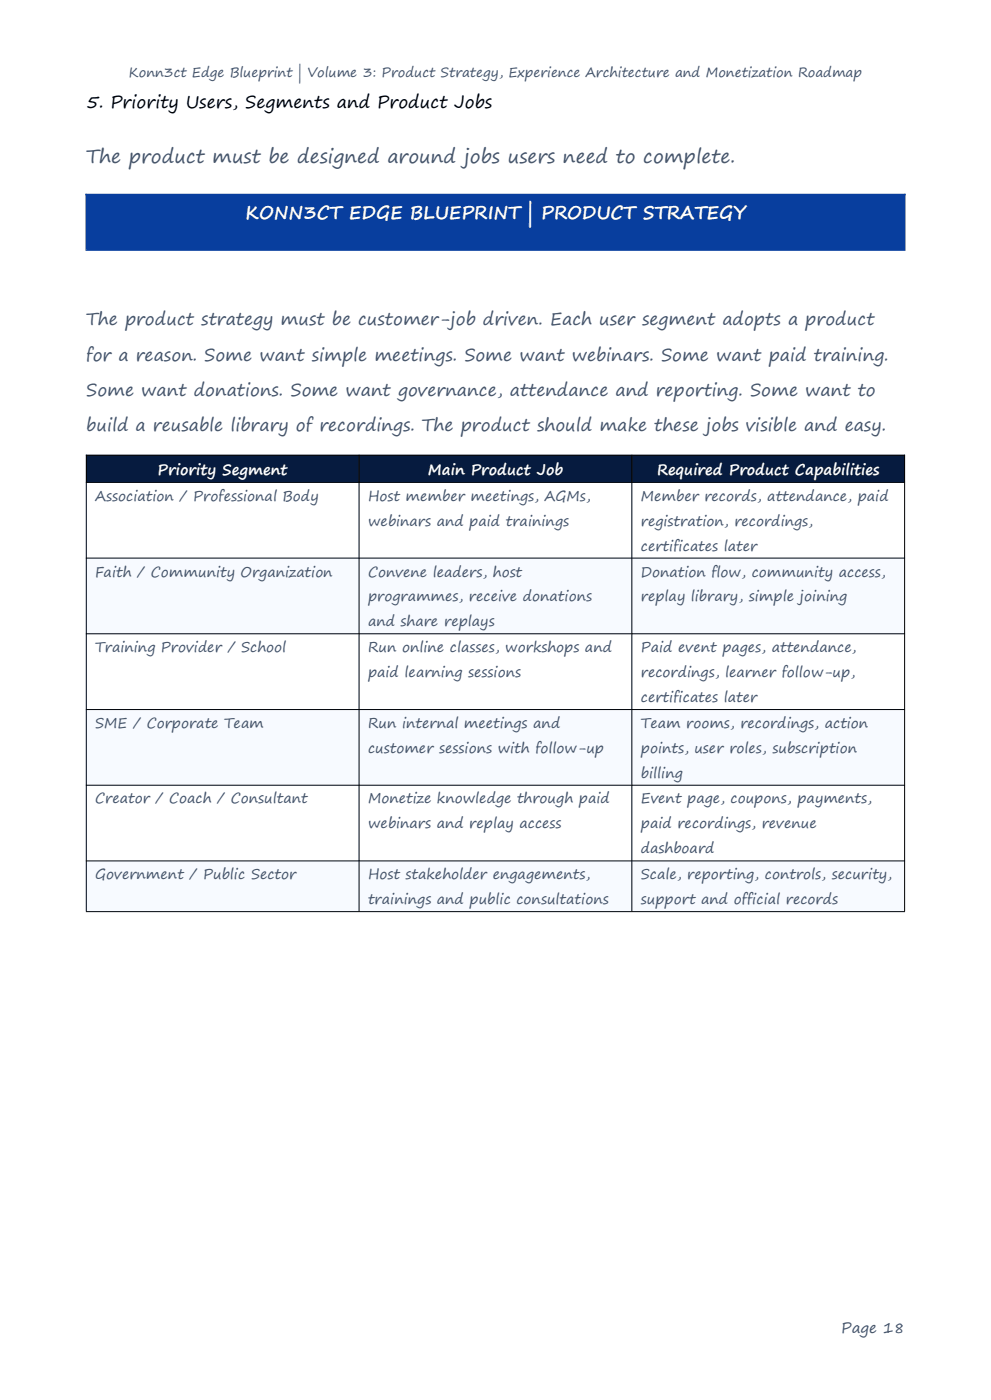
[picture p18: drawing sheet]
<svg xmlns="http://www.w3.org/2000/svg" width="210mm" height="297mm" viewBox="0 0 210 297" stroke-linecap="round" stroke-linejoin="round" font-family="sans-serif">
<defs><g id="words">
<text font-size="4.1" fill="#44546a" x="18.3" y="34.5">The product must be designed around jobs users need to complete.</text>
<text font-size="3.9" fill="#fff" x="52" y="46.4">KONN3CT EDGE BLUEPRINT | PRODUCT STRATEGY</text>
<text font-size="3.7" x="18.3" y="23">5. Priority Users, Segments and Product Jobs</text>
<g font-size="3.7" fill="#44546a">
<text x="18.3" y="69">The product strategy must be customer-job driven. Each user segment adopts a product</text>
<text x="18.3" y="76.5">for a reason. Some want simple meetings. Some want webinars. Some want paid training.</text>
<text x="18.3" y="84">Some want donations. Some want governance, attendance and reporting. Some want to</text>
<text x="18.3" y="91.5">build a reusable library of recordings. The product should make these jobs visible and easy.</text>
</g>
<g font-size="3.2" fill="#fff">
<text x="33.4" y="100.6">Priority Segment</text>
<text x="90.7" y="100.6">Main Product Job</text>
<text x="139.3" y="100.6">Required Product Capabilities</text>
</g>
<text font-size="3.2" fill="#44546a" x="178.3" y="282.7">Page 18</text>
<g font-size="3" fill="#44546a">
<text x="20.2" y="106.2">Association / Professional Body</text>
<text x="78" y="106.2">Host member meetings, AGMs,</text>
<text x="135.8" y="106.2">Member records, attendance, paid</text>
<text x="78" y="111.5">webinars and paid trainings</text>
<text x="135.8" y="111.5">registration, recordings,</text>
<text x="135.8" y="116.8">certificates later</text>
<text x="20.2" y="122.3">Faith / Community Organization</text>
<text x="78" y="122.3">Convene leaders, host</text>
<text x="135.8" y="122.3">Donation flow, community access,</text>
<text x="78" y="127.6">programmes, receive donations</text>
<text x="135.8" y="127.6">replay library, simple joining</text>
<text x="78" y="132.9">and share replays</text>
<text x="20.2" y="138.3">Training Provider / School</text>
<text x="78" y="138.3">Run online classes, workshops and</text>
<text x="78" y="143.6">paid learning sessions</text>
<text x="135.8" y="138.3">Paid event pages, attendance,</text>
<text x="135.8" y="143.6">recordings, learner follow-up,</text>
<text x="135.8" y="148.9">certificates later</text>
<text x="20.2" y="154.4">SME / Corporate Team</text>
<text x="78" y="154.4">Run internal meetings and</text>
<text x="135.8" y="154.4">Team rooms, recordings, action</text>
<text x="78" y="159.7">customer sessions with follow-up</text>
<text x="135.8" y="159.7">points, user roles, subscription</text>
<text x="135.8" y="164.9">billing</text>
<text x="20.2" y="170.4">Creator / Coach / Consultant</text>
<text x="78" y="170.4">Monetize knowledge through paid</text>
<text x="135.8" y="170.4">Event page, coupons, payments,</text>
<text x="78" y="175.7">webinars and replay access</text>
<text x="135.8" y="175.7">paid recordings, revenue</text>
<text x="135.8" y="181">dashboard</text>
<text x="20.2" y="186.5">Government / Public Sector</text>
<text x="78" y="186.5">Host stakeholder engagements,</text>
<text x="78" y="191.8">trainings and public consultations</text>
<text x="135.8" y="186.5">Scale, reporting, controls, security,</text>
<text x="135.8" y="191.8">support and official records</text>
</g>
<text font-size="2.8" fill="#44546a" x="27.3" y="16.3">Konn3ct Edge Blueprint | Volume 3: Product Strategy, Experience Architecture and Monetization Roadmap</text>
</g></defs>
<path d="M18.4 41.4h173.2v11.5h-173.2z" fill-rule="evenodd" fill="#083e9e"/>
<path d="M18.1 41.3h173.8M18.1 53h173.8M18.3 41.1v11.8M191.8 41.1v11.8" fill="none" stroke="#083e9e" stroke-width=".34"/>
<g fill="#061b3f">
<path d="M18.3 96.6h57.8v5.7h-57.8z" fill-rule="evenodd"/>
<path d="M76.2 96.6h57.7v5.7h-57.7z" fill-rule="evenodd"/>
<path d="M134 96.6h57.7v5.7h-57.7z" fill-rule="evenodd"/>
</g>
<g fill="#fff">
<path d="M18.3 102.4h57.8v15.9h-57.8z" fill-rule="evenodd"/>
<path d="M76.2 102.4h57.7v15.9h-57.7z" fill-rule="evenodd"/>
<path d="M134 102.4h57.7v15.9h-57.7z" fill-rule="evenodd"/>
</g>
<g fill="#f7faff">
<path d="M18.3 118.4h57.8v16h-57.8z" fill-rule="evenodd"/>
<path d="M76.2 118.4h57.7v16h-57.7z" fill-rule="evenodd"/>
<path d="M134 118.4h57.7v16h-57.7z" fill-rule="evenodd"/>
</g>
<g fill="#fff">
<path d="M18.3 134.5h57.8v15.9h-57.8z" fill-rule="evenodd"/>
<path d="M76.2 134.5h57.7v15.9h-57.7z" fill-rule="evenodd"/>
<path d="M134 134.5h57.7v15.9h-57.7z" fill-rule="evenodd"/>
</g>
<g fill="#f7faff">
<path d="M18.3 150.5h57.8v16h-57.8z" fill-rule="evenodd"/>
<path d="M76.2 150.5h57.7v16h-57.7z" fill-rule="evenodd"/>
<path d="M134 150.5h57.7v16h-57.7z" fill-rule="evenodd"/>
</g>
<g fill="#fff">
<path d="M18.3 166.6h57.8v15.9h-57.8z" fill-rule="evenodd"/>
<path d="M76.2 166.6h57.7v15.9h-57.7z" fill-rule="evenodd"/>
<path d="M134 166.6h57.7v15.9h-57.7z" fill-rule="evenodd"/>
</g>
<g fill="#f7faff">
<path d="M18.3 182.6h57.8v10.7h-57.8z" fill-rule="evenodd"/>
<path d="M76.2 182.6h57.7v10.7h-57.7z" fill-rule="evenodd"/>
<path d="M134 182.6h57.7v10.7h-57.7z" fill-rule="evenodd"/>
</g>
<path d="M18.2 96.5h173.6M18.3 96.4v96.9M76.1 96.4v96.9M133.9 96.4v96.9M191.8 96.4v96.9M18.2 102.3h173.6M18.2 118.4h173.6M18.2 134.4h173.6M18.2 150.5h173.6M18.2 166.5h173.6M18.2 182.6h173.6M18.2 193.4h173.6" fill="none" stroke="#000" stroke-width=".21"/>
<use href="#words"/>
</svg>
